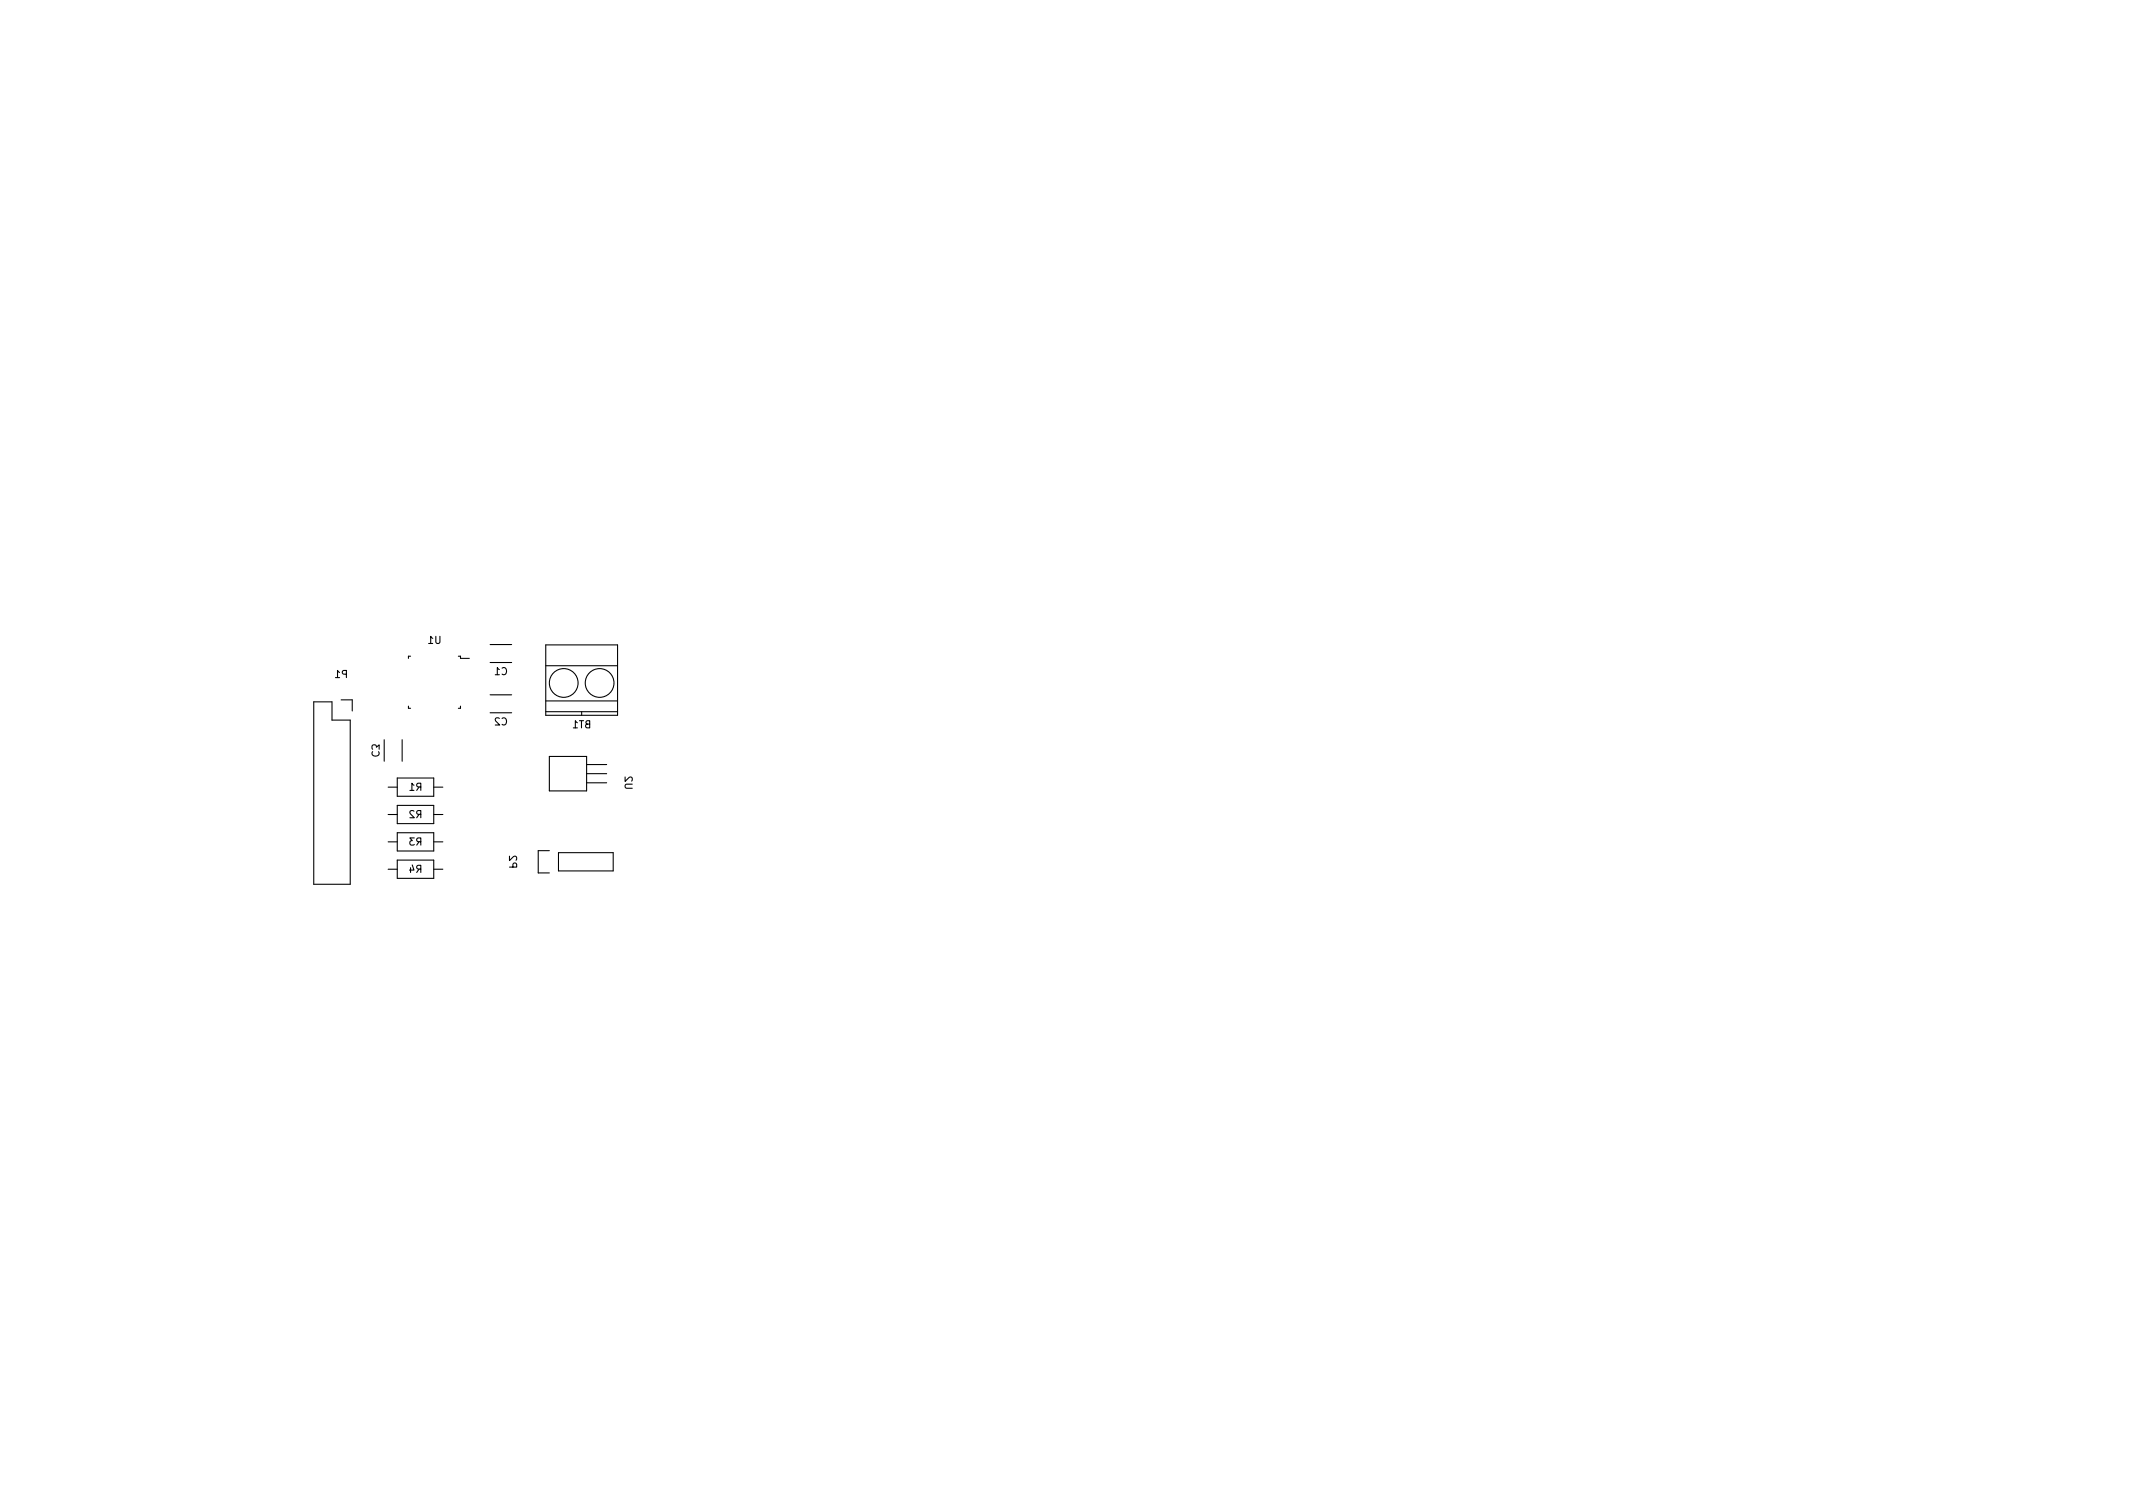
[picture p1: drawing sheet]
<svg xmlns="http://www.w3.org/2000/svg" width="297mm" height="210mm" viewBox="0 0 297 210" stroke-linecap="round" stroke-linejoin="round" font-family="sans-serif">
<g fill="none" stroke="#000" stroke-width=".15">
<path d="M43.7 97.7h2.5v2.6h2.6v22.8h-5.1zM46.7 94.4h.6M47.3 93.6l-.3-.2v1M47.5 97.4h1.6v1.6M48.2 93.9l-.4-.1-.1-.1v-.3h.5v1M56.9 98.3v.3h.3M57.2 91.4h-.3v.3M59.7 89.6h.6M60.3 88.9l-.3-.3v1M60.7 88.6v.8l.2 .2h.3l.1-.2v-.8M63.8 91.4h.3v.3h1.3M64.1 98.3v.3h-.3"/>
<path d="M68.3 92.2h3M68.3 89.7h3M68.3 99.2h3M68.3 96.7h3M69 94h.5M69.5 93.2l-.2-.2v1M69.9 93a.47 .47 0 0 1 .7 .4 .47 .47 0 0 1-.5 .6l-.2-.1M76 97.6h10M76 92.7h10M76 99.1h10M76 89.8h10v9.8h-10zM81 99.1v.5"/>
<path d="M51.9 104.7a.47 .47 0 0 0 .3 .6 .47 .47 0 0 0 .6-.4l-.1-.2M51.9 104.3l-.1-.4 .2-.2 .3 .1 .1 .2 .4-.3v.6M53.5 103v3M54.1 109.6h1.2M54.1 113.4h1.2M54.1 117.2h1.2M55.3 108.3h5.1v2.6h-5.1zM55.3 112.1h5.1v2.6h-5.1zM55.3 116h5.1v2.5h-5.1zM55.3 119.8h5.1v2.5h-5.1zM56 103v3M57.1 110.1h.5"/>
<path d="M57.6 109.3l-.2-.2v1M57.6 113l-.3-.1-.2 .3 .6 .7h-.6M57.7 116.7h-.6l.3 .4-.3 .1v.4l.2 .1 .4-.1M58.4 109.6l-.4 .5M58.4 113.4l-.4 .5M58.4 117.2l-.4 .5M58.6 109.6l-.5-.1-.1-.1 .1-.2 .5-.1v1M58.6 113.4l-.5-.1-.1-.1 .1-.2 .5-.1v1M58.6 117.2h-.5l-.1-.2 .1-.2 .5-.1v1M60.4 109.6h1.3M60.4 113.4h1.3M60.4 117.2h1.3"/>
<path d="M69.5 100h-.3l-.2 .2 .6 .8h-.6M69.9 100a.47 .47 0 0 1 .7 .4 .47 .47 0 0 1-.5 .6l-.2-.1M70.9 119.2v.6l.8-.6 .2 .2v.4M76.5 105.3h5.2v4.8h-5.2zM76.5 118.4h-1.5v3.1h1.5M77.8 118.7h7.6v2.6h-7.6zM79.8 101.4h.6M80.4 100.6l-.3-.2v1M80.7 100.4h.6M81 100.4v1M81.7 109h2.8M81.7 107.7h2.8"/>
<path d="M81.7 106.5h2.8M81.8 100.8l-.3 .2 .1 .3 .1 .1h.4v-1h-.5v.2l.1 .2h.4M87 108.2v.6l.8-.6 .2 .2v.4M88 109.2h-.8l-.2 .2 .1 .3 .1 .1h.8M54.1 121h1.2M57.2 120.8v.7M57.4 120.4l.2 .8h-.6M58.4 121l-.4 .5M58.6 121h-.5l-.1-.2 .1-.2 .5-.1v1M60.4 121h1.3M70.9 120.7h1v-.5h-.3l-.1 .1-.1 .4"/>
<circle cx="78.5" cy="95.1" r="2"/>
<circle cx="83.5" cy="95.1" r="2"/>
</g>
</svg>
